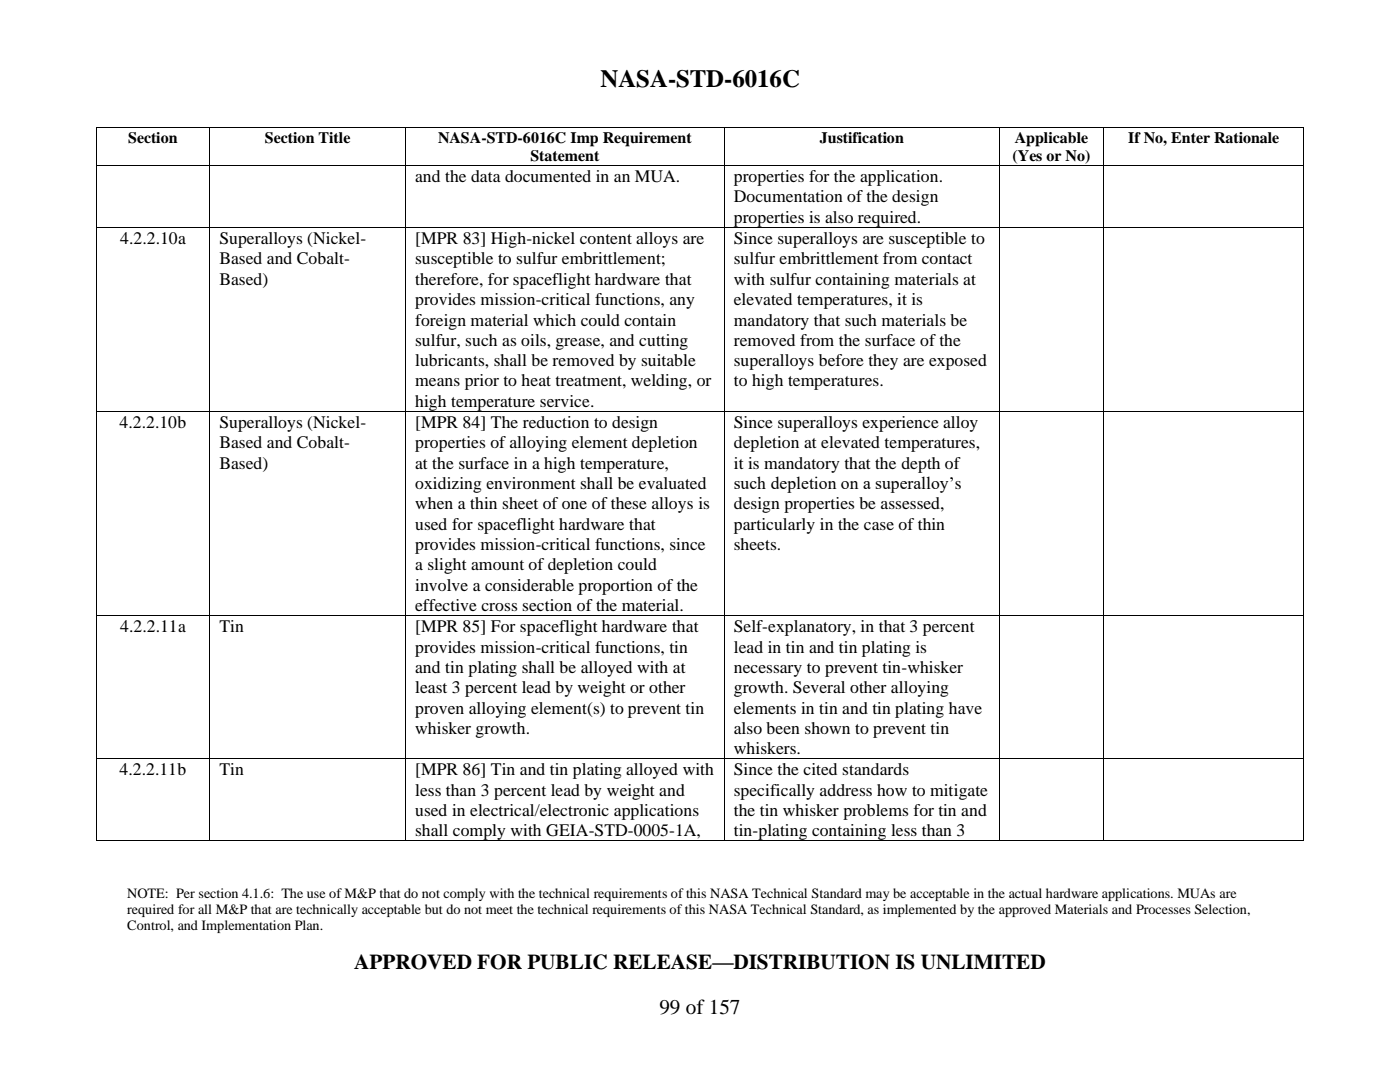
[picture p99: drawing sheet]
<svg xmlns="http://www.w3.org/2000/svg" width="279mm" height="216mm" viewBox="0 0 279 216" stroke-linecap="round" stroke-linejoin="round" font-family="sans-serif">
<defs><g id="words">
<text font-size="5" x="119.8" y="17.3">NASA-STD-6016C</text>
<g font-size="4.2">
<text x="70.7" y="193.4">APPROVED FOR PUBLIC RELEASE—DISTRIBUTION IS UNLIMITED</text>
<text x="131.6" y="202.3">99 of 157</text>
</g>
<g font-size="3.5">
<text x="82.9" y="36.4">and the data documented in an MUA.</text>
<text x="146.4" y="36.4">properties for the application.</text>
<text x="146.4" y="40.4">Documentation of the design</text>
<text x="146.4" y="44.5">properties is also required.</text>
<text x="24" y="48.7">4.2.2.10a</text>
<text x="43.8" y="48.7">Superalloys (Nickel-</text>
<text x="43.8" y="52.8">Based and Cobalt-</text>
<text x="82.9" y="48.7">[MPR 83] High-nickel content alloys are</text>
<text x="82.9" y="52.8">susceptible to sulfur embrittlement;</text>
<text x="146.4" y="48.7">Since superalloys are susceptible to</text>
<text x="146.4" y="52.8">sulfur embrittlement from contact</text>
<text x="43.8" y="56.8">Based)</text>
<text x="82.9" y="56.8">therefore, for spaceflight hardware that</text>
<text x="146.4" y="56.8">with sulfur containing materials at</text>
<text x="82.9" y="60.9">provides mission-critical functions, any</text>
<text x="82.9" y="65">foreign material which could contain</text>
<text x="146.4" y="60.9">elevated temperatures, it is</text>
<text x="146.4" y="65">mandatory that such materials be</text>
<text x="82.9" y="69">sulfur, such as oils, grease, and cutting</text>
<text x="146.4" y="69">removed from the surface of the</text>
<text x="82.9" y="73">lubricants, shall be removed by suitable</text>
<text x="82.9" y="77.1">means prior to heat treatment, welding, or</text>
<text x="146.4" y="73">superalloys before they are exposed</text>
<text x="146.4" y="77.1">to high temperatures.</text>
<text x="82.9" y="81.2">high temperature service.</text>
<text x="23.9" y="85.4">4.2.2.10b</text>
<text x="43.8" y="85.4">Superalloys (Nickel-</text>
<text x="43.8" y="89.5">Based and Cobalt-</text>
<text x="82.9" y="85.4">[MPR 84] The reduction to design</text>
<text x="82.9" y="89.5">properties of alloying element depletion</text>
<text x="146.4" y="85.4">Since superalloys experience alloy</text>
<text x="146.4" y="89.5">depletion at elevated temperatures,</text>
<text x="43.8" y="93.5">Based)</text>
<text x="82.9" y="93.5">at the surface in a high temperature,</text>
<text x="146.4" y="93.5">it is mandatory that the depth of</text>
<text x="82.9" y="97.6">oxidizing environment shall be evaluated</text>
<text x="82.9" y="101.6">when a thin sheet of one of these alloys is</text>
<text x="146.4" y="97.6">such depletion on a superalloy’s</text>
<text x="146.4" y="101.6">design properties be assessed,</text>
<text x="82.9" y="105.7">used for spaceflight hardware that</text>
<text x="146.4" y="105.7">particularly in the case of thin</text>
<text x="82.9" y="109.8">provides mission-critical functions, since</text>
<text x="82.9" y="113.8">a slight amount of depletion could</text>
<text x="146.4" y="109.8">sheets.</text>
<text x="82.9" y="117.8">involve a considerable proportion of the</text>
<text x="82.9" y="121.9">effective cross section of the material.</text>
<text x="24" y="126.1">4.2.2.11a</text>
<text x="43.8" y="126.1">Tin</text>
<text x="82.9" y="126.1">[MPR 85] For spaceflight hardware that</text>
<text x="82.9" y="130.2">provides mission-critical functions, tin</text>
<text x="146.4" y="126.1">Self-explanatory, in that 3 percent</text>
<text x="146.4" y="130.2">lead in tin and tin plating is</text>
<text x="82.9" y="134.3">and tin plating shall be alloyed with at</text>
<text x="146.4" y="134.3">necessary to prevent tin-whisker</text>
<text x="82.9" y="138.3">least 3 percent lead by weight or other</text>
<text x="82.9" y="142.4">proven alloying element(s) to prevent tin</text>
<text x="146.4" y="138.3">growth. Several other alloying</text>
<text x="146.4" y="142.4">elements in tin and tin plating have</text>
<text x="82.9" y="146.4">whisker growth.</text>
<text x="146.4" y="146.4">also been shown to prevent tin</text>
<text x="23.9" y="154.7">4.2.2.11b</text>
<text x="43.8" y="154.7">Tin</text>
<text x="82.9" y="154.7">[MPR 86] Tin and tin plating alloyed with</text>
<text x="146.4" y="150.5">whiskers.</text>
<text x="146.4" y="154.7">Since the cited standards</text>
<text x="82.9" y="158.8">less than 3 percent lead by weight and</text>
<text x="146.4" y="158.8">specifically address how to mitigate</text>
<text x="82.9" y="162.8">used in electrical/electronic applications</text>
<text x="82.9" y="166.9">shall comply with GEIA-STD-0005-1A,</text>
<text x="146.4" y="162.8">the tin whisker problems for tin and</text>
<text x="146.4" y="166.9">tin-plating containing less than 3</text>
</g>
<g font-size="3.2">
<text x="25.6" y="28.5">Section</text>
<text x="52.9" y="28.5">Section Title</text>
<text x="87.4" y="28.5">NASA-STD-6016C Imp Requirement</text>
<text x="163.6" y="28.5">Justification</text>
<text x="202.5" y="28.5">Applicable</text>
<text x="225.2" y="28.5">If No, Enter Rationale</text>
<text x="105.9" y="32.2">Statement</text>
<text x="202.1" y="32.2">(Yes or No)</text>
</g>
<g font-size="2.8">
<text x="25.4" y="179.1">NOTE: Per section 4.1.6: The use of M&amp;P that do not comply with the technical requirements of this NASA Technical Standard may be acceptable in the actual hardware applications. MUAs are</text>
<text x="25.4" y="182.4">required for all M&amp;P that are technically acceptable but do not meet the technical requirements of this NASA Technical Standard, as implemented by the approved Materials and Processes Selection,</text>
<text x="25.4" y="185.6">Control, and Implementation Plan.</text>
</g>
</g></defs>
<g fill="#000">
<path d="M19.1 25.4h.2v.2h-.2z" fill-rule="evenodd"/>
<path d="M19.1 25.4h.2v.2h-.2z" fill-rule="evenodd"/>
<path d="M19.1 32.9h.2v.2h-.2z" fill-rule="evenodd"/>
<path d="M41.8 25.4h.2v.2h-.2z" fill-rule="evenodd"/>
<path d="M41.8 32.9h.2v.2h-.2z" fill-rule="evenodd"/>
<path d="M80.9 25.4h.2v.2h-.2z" fill-rule="evenodd"/>
<path d="M80.9 32.9h.2v.2h-.2z" fill-rule="evenodd"/>
<path d="M144.5 25.4h.1v.2h-.1z" fill-rule="evenodd"/>
<path d="M144.5 32.9h.1v.2h-.1z" fill-rule="evenodd"/>
<path d="M199.3 25.4h.2v.2h-.2z" fill-rule="evenodd"/>
<path d="M199.3 32.9h.2v.2h-.2z" fill-rule="evenodd"/>
<path d="M220.2 25.4h.2v.2h-.2z" fill-rule="evenodd"/>
<path d="M220.2 32.9h.2v.2h-.2z" fill-rule="evenodd"/>
<path d="M260.1 25.4h.2v.2h-.2z" fill-rule="evenodd"/>
<path d="M260.1 25.4h.2v.2h-.2z" fill-rule="evenodd"/>
<path d="M260.1 32.9h.2v.2h-.2z" fill-rule="evenodd"/>
<path d="M19.1 45.2h.2v.2h-.2z" fill-rule="evenodd"/>
<path d="M41.8 45.2h.2v.2h-.2z" fill-rule="evenodd"/>
<path d="M80.9 45.2h.2v.2h-.2z" fill-rule="evenodd"/>
<path d="M144.5 45.2h.1v.2h-.1z" fill-rule="evenodd"/>
<path d="M199.3 45.2h.2v.2h-.2z" fill-rule="evenodd"/>
<path d="M220.2 45.2h.2v.2h-.2z" fill-rule="evenodd"/>
<path d="M260.1 45.2h.2v.2h-.2z" fill-rule="evenodd"/>
<path d="M19.1 81.9h.2v.2h-.2z" fill-rule="evenodd"/>
<path d="M41.8 81.9h.2v.2h-.2z" fill-rule="evenodd"/>
<path d="M80.9 81.9h.2v.2h-.2z" fill-rule="evenodd"/>
<path d="M144.5 81.9h.1v.2h-.1z" fill-rule="evenodd"/>
<path d="M199.3 81.9h.2v.2h-.2z" fill-rule="evenodd"/>
<path d="M220.2 81.9h.2v.2h-.2z" fill-rule="evenodd"/>
<path d="M260.1 81.9h.2v.2h-.2z" fill-rule="evenodd"/>
<path d="M19.1 122.7h.2v.1h-.2z" fill-rule="evenodd"/>
<path d="M41.8 122.7h.2v.1h-.2z" fill-rule="evenodd"/>
<path d="M80.9 122.7h.2v.1h-.2z" fill-rule="evenodd"/>
<path d="M144.5 122.7h.1v.1h-.1z" fill-rule="evenodd"/>
<path d="M199.3 122.7h.2v.1h-.2z" fill-rule="evenodd"/>
<path d="M220.2 122.7h.2v.1h-.2z" fill-rule="evenodd"/>
<path d="M260.1 122.7h.2v.1h-.2z" fill-rule="evenodd"/>
<path d="M19.1 151.2h.2v.2h-.2z" fill-rule="evenodd"/>
<path d="M41.8 151.2h.2v.2h-.2z" fill-rule="evenodd"/>
<path d="M80.9 151.2h.2v.2h-.2z" fill-rule="evenodd"/>
<path d="M144.5 151.2h.1v.2h-.1z" fill-rule="evenodd"/>
<path d="M199.3 151.2h.2v.2h-.2z" fill-rule="evenodd"/>
<path d="M220.2 151.2h.2v.2h-.2z" fill-rule="evenodd"/>
<path d="M260.1 151.2h.2v.2h-.2z" fill-rule="evenodd"/>
<path d="M19.1 167.7h.2v.1h-.2z" fill-rule="evenodd"/>
<path d="M19.1 167.7h.2v.1h-.2z" fill-rule="evenodd"/>
<path d="M41.8 167.7h.2v.1h-.2z" fill-rule="evenodd"/>
<path d="M80.9 167.7h.2v.1h-.2z" fill-rule="evenodd"/>
<path d="M144.5 167.7h.1v.1h-.1z" fill-rule="evenodd"/>
<path d="M199.3 167.7h.2v.1h-.2z" fill-rule="evenodd"/>
<path d="M220.2 167.7h.2v.1h-.2z" fill-rule="evenodd"/>
<path d="M260.1 167.7h.2v.1h-.2z" fill-rule="evenodd"/>
<path d="M260.1 167.7h.2v.1h-.2z" fill-rule="evenodd"/>
</g>
<g fill="none" stroke="#000" stroke-width=".2">
<path d="M19.2 25.6v7.3M19.2 33.1v12.1M19.3 25.5h22.5M19.3 33h22.5M41.9 25.6v7.3M41.9 33.1v12.1M42 25.5h38.9M42 33h38.9M81 25.6v7.3M81 33.1v12.1M81.1 25.5h63.4M81.1 33h63.4"/>
<path d="M144.5 25.6v7.3M144.5 33.1v12.1M144.6 25.5h54.7M144.6 33h54.7M199.4 25.6v7.3M199.4 33.1v12.1M199.5 25.5h20.7M199.5 33h20.7M220.3 25.6v7.3M220.3 33.1v12.1M220.4 25.5h39.7M220.4 33h39.7"/>
<path d="M260.2 25.6v7.3M260.2 33.1v12.1M19.2 45.4v36.5M19.3 45.3h22.5M41.9 45.4v36.5M42 45.3h38.9M81 45.4v36.5M81.1 45.3h63.4M144.5 45.4v36.5M144.6 45.3h54.7M199.4 45.4v36.5M199.5 45.3h20.7"/>
<path d="M220.3 45.4v36.5M220.4 45.3h39.7M260.2 45.4v36.5M19.2 82.1v40.6M19.3 82h22.5M41.9 82.1v40.6M42 82h38.9M81 82.1v40.6M81.1 82h63.4M144.5 82.1v40.6M144.6 82h54.7M199.4 82.1v40.6"/>
<path d="M199.5 82h20.7M220.3 82.1v40.6M220.4 82h39.7M260.2 82.1v40.6M19.2 122.8v28.4M19.3 122.7h22.5M41.9 122.8v28.4M42 122.7h38.9M81 122.8v28.4M81.1 122.7h63.4M144.5 122.8v28.4M144.6 122.7h54.7"/>
<path d="M199.4 122.8v28.4M199.5 122.7h20.7M220.3 122.8v28.4M220.4 122.7h39.7M260.2 122.8v28.4M19.2 151.4v16.3M19.3 151.3h22.5M41.9 151.4v16.3M42 151.3h38.9M81 151.4v16.3M81.1 151.3h63.4M144.5 151.4v16.3"/>
<path d="M144.6 151.3h54.7M199.4 151.4v16.3M199.5 151.3h20.7M220.3 151.4v16.3M220.4 151.3h39.7M260.2 151.4v16.3M19.3 167.8h22.5M42 167.8h38.9M81.1 167.8h63.4M144.6 167.8h54.7M199.5 167.8h20.7M220.4 167.8h39.7"/>
</g>
<use href="#words"/>
</svg>
